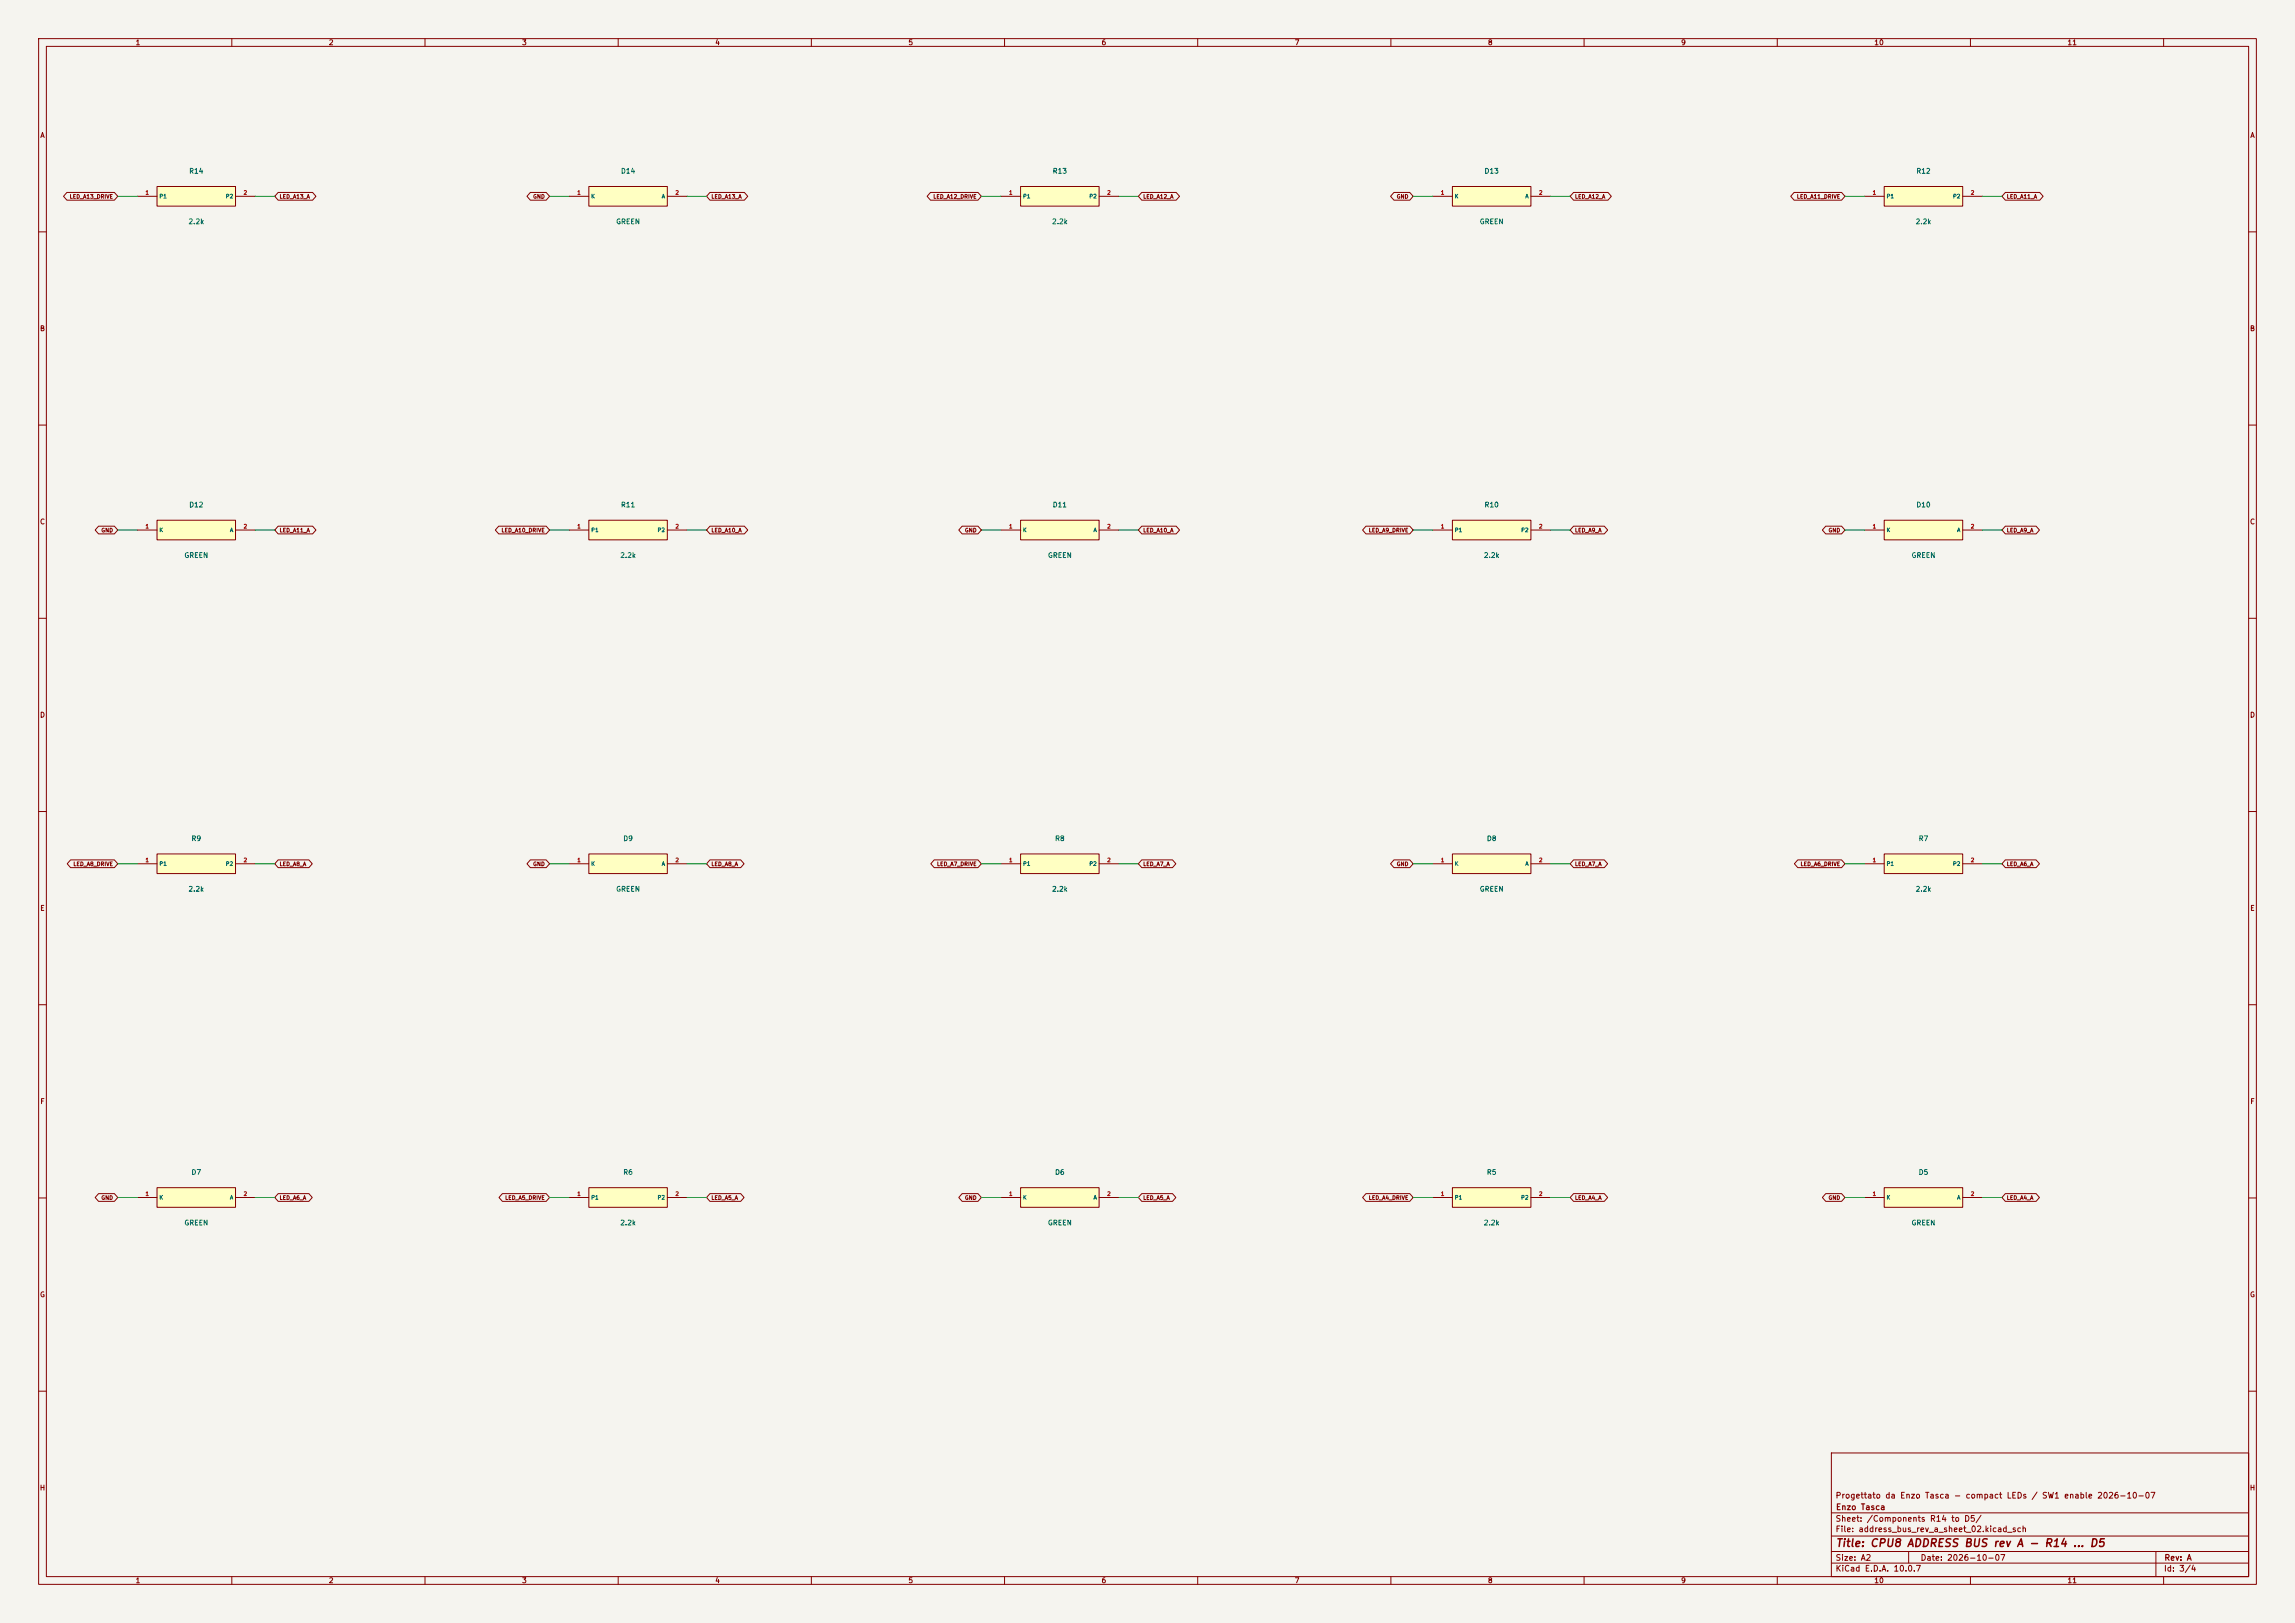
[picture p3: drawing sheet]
<svg xmlns="http://www.w3.org/2000/svg" width="594mm" height="420mm" viewBox="0 0 594 420" stroke-linecap="round" stroke-linejoin="round" font-family="sans-serif">
<defs><g id="words">
<text font-size="2" fill="#840000" x="475" y="400.8">Title: CPU8 ADDRESS BUS rev A - R14 ... D5</text>
<g font-size="1.5" fill="#840000">
<text x="475" y="388.1">Progettato da Enzo Tasca - compact LEDs / SW1 enable 2026-10-07</text>
<text x="475" y="394.1">Sheet: /Components R14 to D5/</text>
<text x="475.1" y="391.1">Enzo Tasca</text>
<text x="475" y="396.8">File: address_bus_rev_a_sheet_02.kicad_sch</text>
<text x="475" y="407">KiCad E.D.A. 10.0.7</text>
<text x="475" y="404.2">Size: A2</text>
<text x="497" y="404.2">Date: 2026-10-07</text>
<text x="560" y="407">Id: 3/4</text>
<text x="560.1" y="404.2">Rev: A</text>
</g>
<g font-size="1.3" fill="#840000">
<text x="35" y="12">1</text>
<text x="85" y="12">2</text>
<text x="135" y="12">3</text>
<text x="185" y="12">4</text>
<text x="235" y="12">5</text>
<text x="285" y="12">6</text>
<text x="335" y="12">7</text>
<text x="385" y="12">8</text>
<text x="435" y="12">9</text>
<text x="485" y="12">10</text>
<text x="535" y="12">11</text>
<text x="10.3" y="36">A</text>
<text x="582.3" y="36">A</text>
<text x="10.2" y="86">B</text>
<text x="582.2" y="86">B</text>
<text x="10.2" y="136">C</text>
<text x="582.2" y="136">C</text>
<text x="10.2" y="186">D</text>
<text x="582.2" y="186">D</text>
<text x="10.3" y="236">E</text>
<text x="582.3" y="236">E</text>
<text x="10.3" y="286">F</text>
<text x="582.3" y="286">F</text>
<text x="10.2" y="336">G</text>
<text x="582.2" y="336">G</text>
<text x="10.2" y="386">H</text>
<text x="582.2" y="386">H</text>
<text x="35" y="410">1</text>
<text x="85" y="410">2</text>
<text x="135" y="410">3</text>
<text x="185" y="410">4</text>
<text x="235" y="410">5</text>
<text x="285" y="410">6</text>
<text x="335" y="410">7</text>
<text x="385" y="410">8</text>
<text x="435" y="410">9</text>
<text x="485" y="410">10</text>
<text x="535" y="410">11</text>
</g>
<g font-size="1.3" fill="#006464">
<text x="48.8" y="45.2">R14</text>
<text x="160.6" y="45.2">D14</text>
<text x="272.3" y="45.2">R13</text>
<text x="384.1" y="45.2">D13</text>
<text x="495.9" y="45.2">R12</text>
<text x="48.6" y="58.3">2.2k</text>
<text x="159.3" y="58.3">GREEN</text>
<text x="272.2" y="58.3">2.2k</text>
<text x="382.9" y="58.3">GREEN</text>
<text x="495.7" y="58.3">2.2k</text>
<text x="48.8" y="131.6">D12</text>
<text x="160.6" y="131.6">R11</text>
<text x="272.3" y="131.6">D11</text>
<text x="384.1" y="131.6">R10</text>
<text x="495.9" y="131.6">D10</text>
<text x="47.6" y="144.7">GREEN</text>
<text x="160.4" y="144.7">2.2k</text>
<text x="271.1" y="144.7">GREEN</text>
<text x="383.9" y="144.7">2.2k</text>
<text x="494.6" y="144.7">GREEN</text>
<text x="49.4" y="217.9">R9</text>
<text x="161.2" y="217.9">D9</text>
<text x="273" y="217.9">R8</text>
<text x="384.7" y="217.9">D8</text>
<text x="496.5" y="217.9">R7</text>
<text x="48.6" y="231">2.2k</text>
<text x="159.3" y="231">GREEN</text>
<text x="272.2" y="231">2.2k</text>
<text x="382.9" y="231">GREEN</text>
<text x="495.7" y="231">2.2k</text>
<text x="49.4" y="304.3">D7</text>
<text x="161.2" y="304.3">R6</text>
<text x="273" y="304.3">D6</text>
<text x="384.7" y="304.3">R5</text>
<text x="496.5" y="304.3">D5</text>
<text x="47.6" y="317.4">GREEN</text>
<text x="160.4" y="317.4">2.2k</text>
<text x="271.1" y="317.4">GREEN</text>
<text x="383.9" y="317.4">2.2k</text>
<text x="494.6" y="317.4">GREEN</text>
</g>
<g font-size="1" fill="#840000">
<text x="17.9" y="51.6">LED_A13_DRIVE</text>
<text x="72.2" y="51.6">LED_A13_A</text>
<text x="137.9" y="51.6">GND</text>
<text x="184" y="51.6">LED_A13_A</text>
<text x="241.4" y="51.6">LED_A12_DRIVE</text>
<text x="295.8" y="51.6">LED_A12_A</text>
<text x="361.4" y="51.6">GND</text>
<text x="407.5" y="51.6">LED_A12_A</text>
<text x="465" y="51.6">LED_A11_DRIVE</text>
<text x="519.3" y="51.6">LED_A11_A</text>
<text x="26.1" y="138">GND</text>
<text x="72.2" y="138">LED_A11_A</text>
<text x="129.7" y="138">LED_A10_DRIVE</text>
<text x="184" y="138">LED_A10_A</text>
<text x="249.6" y="138">GND</text>
<text x="295.8" y="138">LED_A10_A</text>
<text x="354.1" y="138">LED_A9_DRIVE</text>
<text x="407.5" y="138">LED_A9_A</text>
<text x="473.1" y="138">GND</text>
<text x="519.3" y="138">LED_A9_A</text>
<text x="18.9" y="224.3">LED_A8_DRIVE</text>
<text x="72.2" y="224.3">LED_A8_A</text>
<text x="137.9" y="224.3">GND</text>
<text x="184" y="224.3">LED_A8_A</text>
<text x="242.4" y="224.3">LED_A7_DRIVE</text>
<text x="295.8" y="224.3">LED_A7_A</text>
<text x="361.4" y="224.3">GND</text>
<text x="407.5" y="224.3">LED_A7_A</text>
<text x="465.9" y="224.3">LED_A6_DRIVE</text>
<text x="519.3" y="224.3">LED_A6_A</text>
<text x="26.1" y="310.7">GND</text>
<text x="72.2" y="310.7">LED_A6_A</text>
<text x="130.6" y="310.7">LED_A5_DRIVE</text>
<text x="184" y="310.7">LED_A5_A</text>
<text x="249.6" y="310.7">GND</text>
<text x="295.8" y="310.7">LED_A5_A</text>
<text x="354.1" y="310.7">LED_A4_DRIVE</text>
<text x="407.5" y="310.7">LED_A4_A</text>
<text x="473.1" y="310.7">GND</text>
<text x="519.3" y="310.7">LED_A4_A</text>
</g>
<g font-size="1" fill="#a90000">
<text x="37.5" y="50.6">1</text>
<text x="62.9" y="50.6">2</text>
<text x="149.3" y="50.6">1</text>
<text x="174.7" y="50.6">2</text>
<text x="261" y="50.6">1</text>
<text x="286.4" y="50.6">2</text>
<text x="372.8" y="50.6">1</text>
<text x="398.2" y="50.6">2</text>
<text x="484.6" y="50.6">1</text>
<text x="510" y="50.6">2</text>
<text x="37.5" y="137">1</text>
<text x="62.9" y="137">2</text>
<text x="149.3" y="137">1</text>
<text x="174.7" y="137">2</text>
<text x="261" y="137">1</text>
<text x="286.4" y="137">2</text>
<text x="372.8" y="137">1</text>
<text x="398.2" y="137">2</text>
<text x="484.6" y="137">1</text>
<text x="510" y="137">2</text>
<text x="37.5" y="223.3">1</text>
<text x="62.9" y="223.3">2</text>
<text x="149.3" y="223.3">1</text>
<text x="174.7" y="223.3">2</text>
<text x="261" y="223.3">1</text>
<text x="286.4" y="223.3">2</text>
<text x="372.8" y="223.3">1</text>
<text x="398.2" y="223.3">2</text>
<text x="484.6" y="223.3">1</text>
<text x="510" y="223.3">2</text>
<text x="37.5" y="309.7">1</text>
<text x="62.9" y="309.7">2</text>
<text x="149.3" y="309.7">1</text>
<text x="174.7" y="309.7">2</text>
<text x="261" y="309.7">1</text>
<text x="286.4" y="309.7">2</text>
<text x="372.8" y="309.7">1</text>
<text x="398.2" y="309.7">2</text>
<text x="484.6" y="309.7">1</text>
<text x="510" y="309.7">2</text>
</g>
<g font-size="1" fill="#006464">
<text x="41.1" y="51.6">P1</text>
<text x="58.3" y="51.6">P2</text>
<text x="152.9" y="51.6">K</text>
<text x="171.2" y="51.6">A</text>
<text x="264.7" y="51.6">P1</text>
<text x="281.8" y="51.6">P2</text>
<text x="376.4" y="51.6">K</text>
<text x="394.7" y="51.6">A</text>
<text x="488.2" y="51.6">P1</text>
<text x="505.3" y="51.6">P2</text>
<text x="41.1" y="137.9">K</text>
<text x="59.4" y="137.9">A</text>
<text x="152.9" y="137.9">P1</text>
<text x="170.1" y="137.9">P2</text>
<text x="264.7" y="137.9">K</text>
<text x="282.9" y="137.9">A</text>
<text x="376.4" y="137.9">P1</text>
<text x="393.6" y="137.9">P2</text>
<text x="488.2" y="137.9">K</text>
<text x="506.4" y="137.9">A</text>
<text x="41.1" y="224.3">P1</text>
<text x="58.3" y="224.3">P2</text>
<text x="152.9" y="224.3">K</text>
<text x="171.2" y="224.3">A</text>
<text x="264.7" y="224.3">P1</text>
<text x="281.8" y="224.3">P2</text>
<text x="376.4" y="224.3">K</text>
<text x="394.7" y="224.3">A</text>
<text x="488.2" y="224.3">P1</text>
<text x="505.3" y="224.3">P2</text>
<text x="41.1" y="310.6">K</text>
<text x="59.4" y="310.6">A</text>
<text x="152.9" y="310.6">P1</text>
<text x="170.1" y="310.6">P2</text>
<text x="264.7" y="310.6">K</text>
<text x="282.9" y="310.6">A</text>
<text x="376.4" y="310.6">P1</text>
<text x="393.6" y="310.6">P2</text>
<text x="488.2" y="310.6">K</text>
<text x="506.4" y="310.6">A</text>
</g>
</g></defs>
<path d="M0 0h594v420h-594z" fill="#f5f4ef" stroke="#f5f4ef" stroke-width=".26"/>
<g fill="none" stroke="#840000" stroke-width=".26">
<path d="M10 10h574v400h-574zM12 12h570v396h-570zM60 10v2M110 10v2M160 10v2M210 10v2M260 10v2M310 10v2M360 10v2M410 10v2M460 10v2M510 10v2"/>
<path d="M560 10v2M10 60h2M582 60h2M10 110h2M582 110h2M10 160h2M582 160h2M10 210h2M582 210h2M10 260h2M582 260h2M10 310h2"/>
<path d="M582 310h2M10 360h2M474 376h108v32h-108zM582 360h2M474 397.5h108M474 391.5h108M60 408v2M110 408v2M160 408v2M210 408v2M260 408v2M310 408v2"/>
<path d="M360 408v2M410 408v2M460 408v2M474 404.5h108M474 401.5h108M494 401.5v3M510 408v2M558 401.5v6.5M560 408v2"/>
</g>
<path d="M152.4 221h20.3v5.1h-20.3z" fill="#ffffc2"/>
<path d="M147.3 223.5h5.1M152.4 221h20.3v5.1h-20.3zM172.7 223.5h5.1" fill="none" stroke="#840000" stroke-width=".26"/>
<path d="M375.9 48.3h20.3v5h-20.3z" fill="#ffffc2"/>
<path d="M370.8 50.8h5.1M375.9 48.3h20.3v5h-20.3zM396.2 50.8h5.1" fill="none" stroke="#840000" stroke-width=".26"/>
<path d="M264.2 307.3h20.3v5.1h-20.3z" fill="#ffffc2"/>
<path d="M259.1 309.9h5.1M264.2 307.3h20.3v5.1h-20.3zM284.5 309.9h5.1" fill="none" stroke="#840000" stroke-width=".26"/>
<path d="M487.7 48.3h20.3v5h-20.3z" fill="#ffffc2"/>
<path d="M482.6 50.8h5.1M487.7 48.3h20.3v5h-20.3zM508 50.8h5.1" fill="none" stroke="#840000" stroke-width=".26"/>
<path d="M264.2 221h20.3v5.1h-20.3z" fill="#ffffc2"/>
<path d="M259.1 223.5h5.1M264.2 221h20.3v5.1h-20.3zM284.5 223.5h5.1" fill="none" stroke="#840000" stroke-width=".26"/>
<path d="M487.7 134.6h20.3v5.1h-20.3z" fill="#ffffc2"/>
<path d="M482.6 137.2h5.1M487.7 134.6h20.3v5.1h-20.3zM508 137.2h5.1" fill="none" stroke="#840000" stroke-width=".26"/>
<path d="M375.9 221h20.3v5.1h-20.3z" fill="#ffffc2"/>
<path d="M370.8 223.5h5.1M375.9 221h20.3v5.1h-20.3zM396.2 223.5h5.1" fill="none" stroke="#840000" stroke-width=".26"/>
<path d="M375.9 134.6h20.3v5.1h-20.3z" fill="#ffffc2"/>
<path d="M370.8 137.2h5.1M375.9 134.6h20.3v5.1h-20.3zM396.2 137.2h5.1" fill="none" stroke="#840000" stroke-width=".26"/>
<path d="M487.7 221h20.3v5.1h-20.3z" fill="#ffffc2"/>
<path d="M482.6 223.5h5.1M487.7 221h20.3v5.1h-20.3zM508 223.5h5.1" fill="none" stroke="#840000" stroke-width=".26"/>
<path d="M264.2 134.6h20.3v5.1h-20.3z" fill="#ffffc2"/>
<path d="M259.1 137.2h5.1M264.2 134.6h20.3v5.1h-20.3zM284.5 137.2h5.1" fill="none" stroke="#840000" stroke-width=".26"/>
<path d="M487.7 307.3h20.3v5.1h-20.3z" fill="#ffffc2"/>
<path d="M482.6 309.9h5.1M487.7 307.3h20.3v5.1h-20.3zM508 309.9h5.1" fill="none" stroke="#840000" stroke-width=".26"/>
<path d="M375.9 307.3h20.3v5.1h-20.3z" fill="#ffffc2"/>
<path d="M370.8 309.9h5.1M375.9 307.3h20.3v5.1h-20.3zM396.2 309.9h5.1" fill="none" stroke="#840000" stroke-width=".26"/>
<path d="M264.2 48.3h20.3v5h-20.3z" fill="#ffffc2"/>
<path d="M259.1 50.8h5.1M264.2 48.3h20.3v5h-20.3zM284.5 50.8h5.1" fill="none" stroke="#840000" stroke-width=".26"/>
<path d="M40.6 48.3h20.4v5h-20.4z" fill="#ffffc2"/>
<path d="M35.6 50.8h5M40.6 48.3h20.4v5h-20.4zM61 50.8h5" fill="none" stroke="#840000" stroke-width=".26"/>
<path d="M152.4 48.3h20.3v5h-20.3z" fill="#ffffc2"/>
<path d="M147.3 50.8h5.1M152.4 48.3h20.3v5h-20.3zM172.7 50.8h5.1" fill="none" stroke="#840000" stroke-width=".26"/>
<path d="M152.4 307.3h20.3v5.1h-20.3z" fill="#ffffc2"/>
<path d="M147.3 309.9h5.1M152.4 307.3h20.3v5.1h-20.3zM172.7 309.9h5.1" fill="none" stroke="#840000" stroke-width=".26"/>
<path d="M40.6 134.6h20.4v5.1h-20.4z" fill="#ffffc2"/>
<path d="M35.6 137.2h5M40.6 134.6h20.4v5.1h-20.4zM61 137.2h5" fill="none" stroke="#840000" stroke-width=".26"/>
<path d="M40.6 221h20.4v5.1h-20.4z" fill="#ffffc2"/>
<path d="M35.6 223.5h5M40.6 221h20.4v5.1h-20.4zM61 223.5h5" fill="none" stroke="#840000" stroke-width=".26"/>
<path d="M40.6 307.3h20.4v5.1h-20.4z" fill="#ffffc2"/>
<path d="M35.6 309.9h5M40.6 307.3h20.4v5.1h-20.4zM61 309.9h5" fill="none" stroke="#840000" stroke-width=".26"/>
<path d="M152.4 134.6h20.3v5.1h-20.3z" fill="#ffffc2"/>
<g fill="none" stroke="#840000" stroke-width=".26">
<path d="M17.3 49.8h12.3l.9 1-.9 1h-12.3l-.9-1zM72 49.8h8.9l.9 1-.9 1h-8.9l-.9-1zM137.3 49.8h4.1l.8 1-.8 1h-4.1l-.9-1zM183.8 49.8h8.9l.8 1-.8 1h-8.9l-.9-1zM240.8 49.8h12.3l.9 1-.9 1h-12.3l-.8-1zM295.5 49.8h8.9l.9 1-.9 1h-8.9l-.9-1zM360.8 49.8h4.1l.9 1-.9 1h-4.1l-.9-1zM407.3 49.8h8.9l.9 1-.9 1h-8.9l-.9-1zM464.4 49.8h12.2l.9 1-.9 1h-12.2l-.9-1zM519 49.8h8.9l.9 1-.9 1h-8.9l-.8-1zM25.5 136.2h4.1l.9 1-.9 1h-4.1l-.9-1zM72 136.2h8.9l.9 1-.9 1h-8.9l-.9-1z"/>
<path d="M129.1 136.2h12.3l.8 1-.8 1h-12.3l-.9-1zM147.3 137.2h5.1M152.4 134.6h20.3v5.1h-20.3zM172.7 137.2h5.1M183.8 136.2h8.9l.8 1-.8 1h-8.9l-.9-1zM249 136.2h4.1l.9 1-.9 1h-4.1l-.8-1zM295.5 136.2h8.9l.9 1-.9 1h-8.9l-.9-1zM353.5 136.2h11.4l.9 1-.9 1h-11.4l-.8-1zM407.3 136.2h7.9l.9 1-.9 1h-7.9l-.9-1zM472.5 136.2h4.1l.9 1-.9 1h-4.1l-.8-1zM519 136.2h8l.9 1-.9 1h-8l-.8-1zM18.3 222.5h11.3l.9 1-.9 1h-11.3l-.9-1z"/>
<path d="M72 222.5h8l.8 1-.8 1h-8l-.9-1zM137.3 222.5h4.1l.8 1-.8 1h-4.1l-.9-1zM183.8 222.5h7.9l.9 1-.9 1h-7.9l-.9-1zM241.8 222.5h11.3l.9 1-.9 1h-11.3l-.9-1zM295.5 222.5h8l.8 1-.8 1h-8l-.9-1zM360.8 222.5h4.1l.9 1-.9 1h-4.1l-.9-1zM407.3 222.5h7.9l.9 1-.9 1h-7.9l-.9-1zM465.3 222.5h11.3l.9 1-.9 1h-11.3l-.9-1zM519 222.5h8l.9 1-.9 1h-8l-.8-1zM25.5 308.9h4.1l.9 1-.9 1h-4.1l-.9-1zM72 308.9h8l.8 1-.8 1h-8l-.9-1zM130 308.9h11.4l.8 1-.8 1h-11.4l-.8-1z"/>
<path d="M183.8 308.9h7.9l.9 1-.9 1h-7.9l-.9-1zM249 308.9h4.1l.9 1-.9 1h-4.1l-.8-1zM295.5 308.9h8l.8 1-.8 1h-8l-.9-1zM353.5 308.9h11.4l.9 1-.9 1h-11.4l-.8-1zM407.3 308.9h7.9l.9 1-.9 1h-7.9l-.9-1zM472.5 308.9h4.1l.9 1-.9 1h-4.1l-.8-1zM519 308.9h8l.9 1-.9 1h-8l-.8-1z"/>
</g>
<g fill="none" stroke="#009600" stroke-width=".26">
<path d="M30.5 50.8h5.1M66 50.8h5.1M142.2 50.8h5.1M177.8 50.8h5.1M254 50.8h5.1M289.6 50.8h5M365.8 50.8h5M401.3 50.8h5.1M477.5 50.8h5.1M513.1 50.8h5.1M30.5 137.2h5.1M66 137.2h5.1"/>
<path d="M142.2 137.2h5.1M177.8 137.2h5.1M254 137.2h5.1M289.6 137.2h5M365.8 137.2h5M401.3 137.2h5.1M477.5 137.2h5.1M513.1 137.2h5.1M30.5 223.5h5.1M66 223.5h5.1M142.2 223.5h5.1M177.8 223.5h5.1"/>
<path d="M254 223.5h5.1M289.6 223.5h5M365.8 223.5h5M401.3 223.5h5.1M477.5 223.5h5.1M513.1 223.5h5.1M30.5 309.9h5.1M66 309.9h5.1M142.2 309.9h5.1M177.8 309.9h5.1M254 309.9h5.1M289.6 309.9h5"/>
<path d="M365.8 309.9h5M401.3 309.9h5.1M477.5 309.9h5.1M513.1 309.9h5.1"/>
</g>
<use href="#words"/>
</svg>
